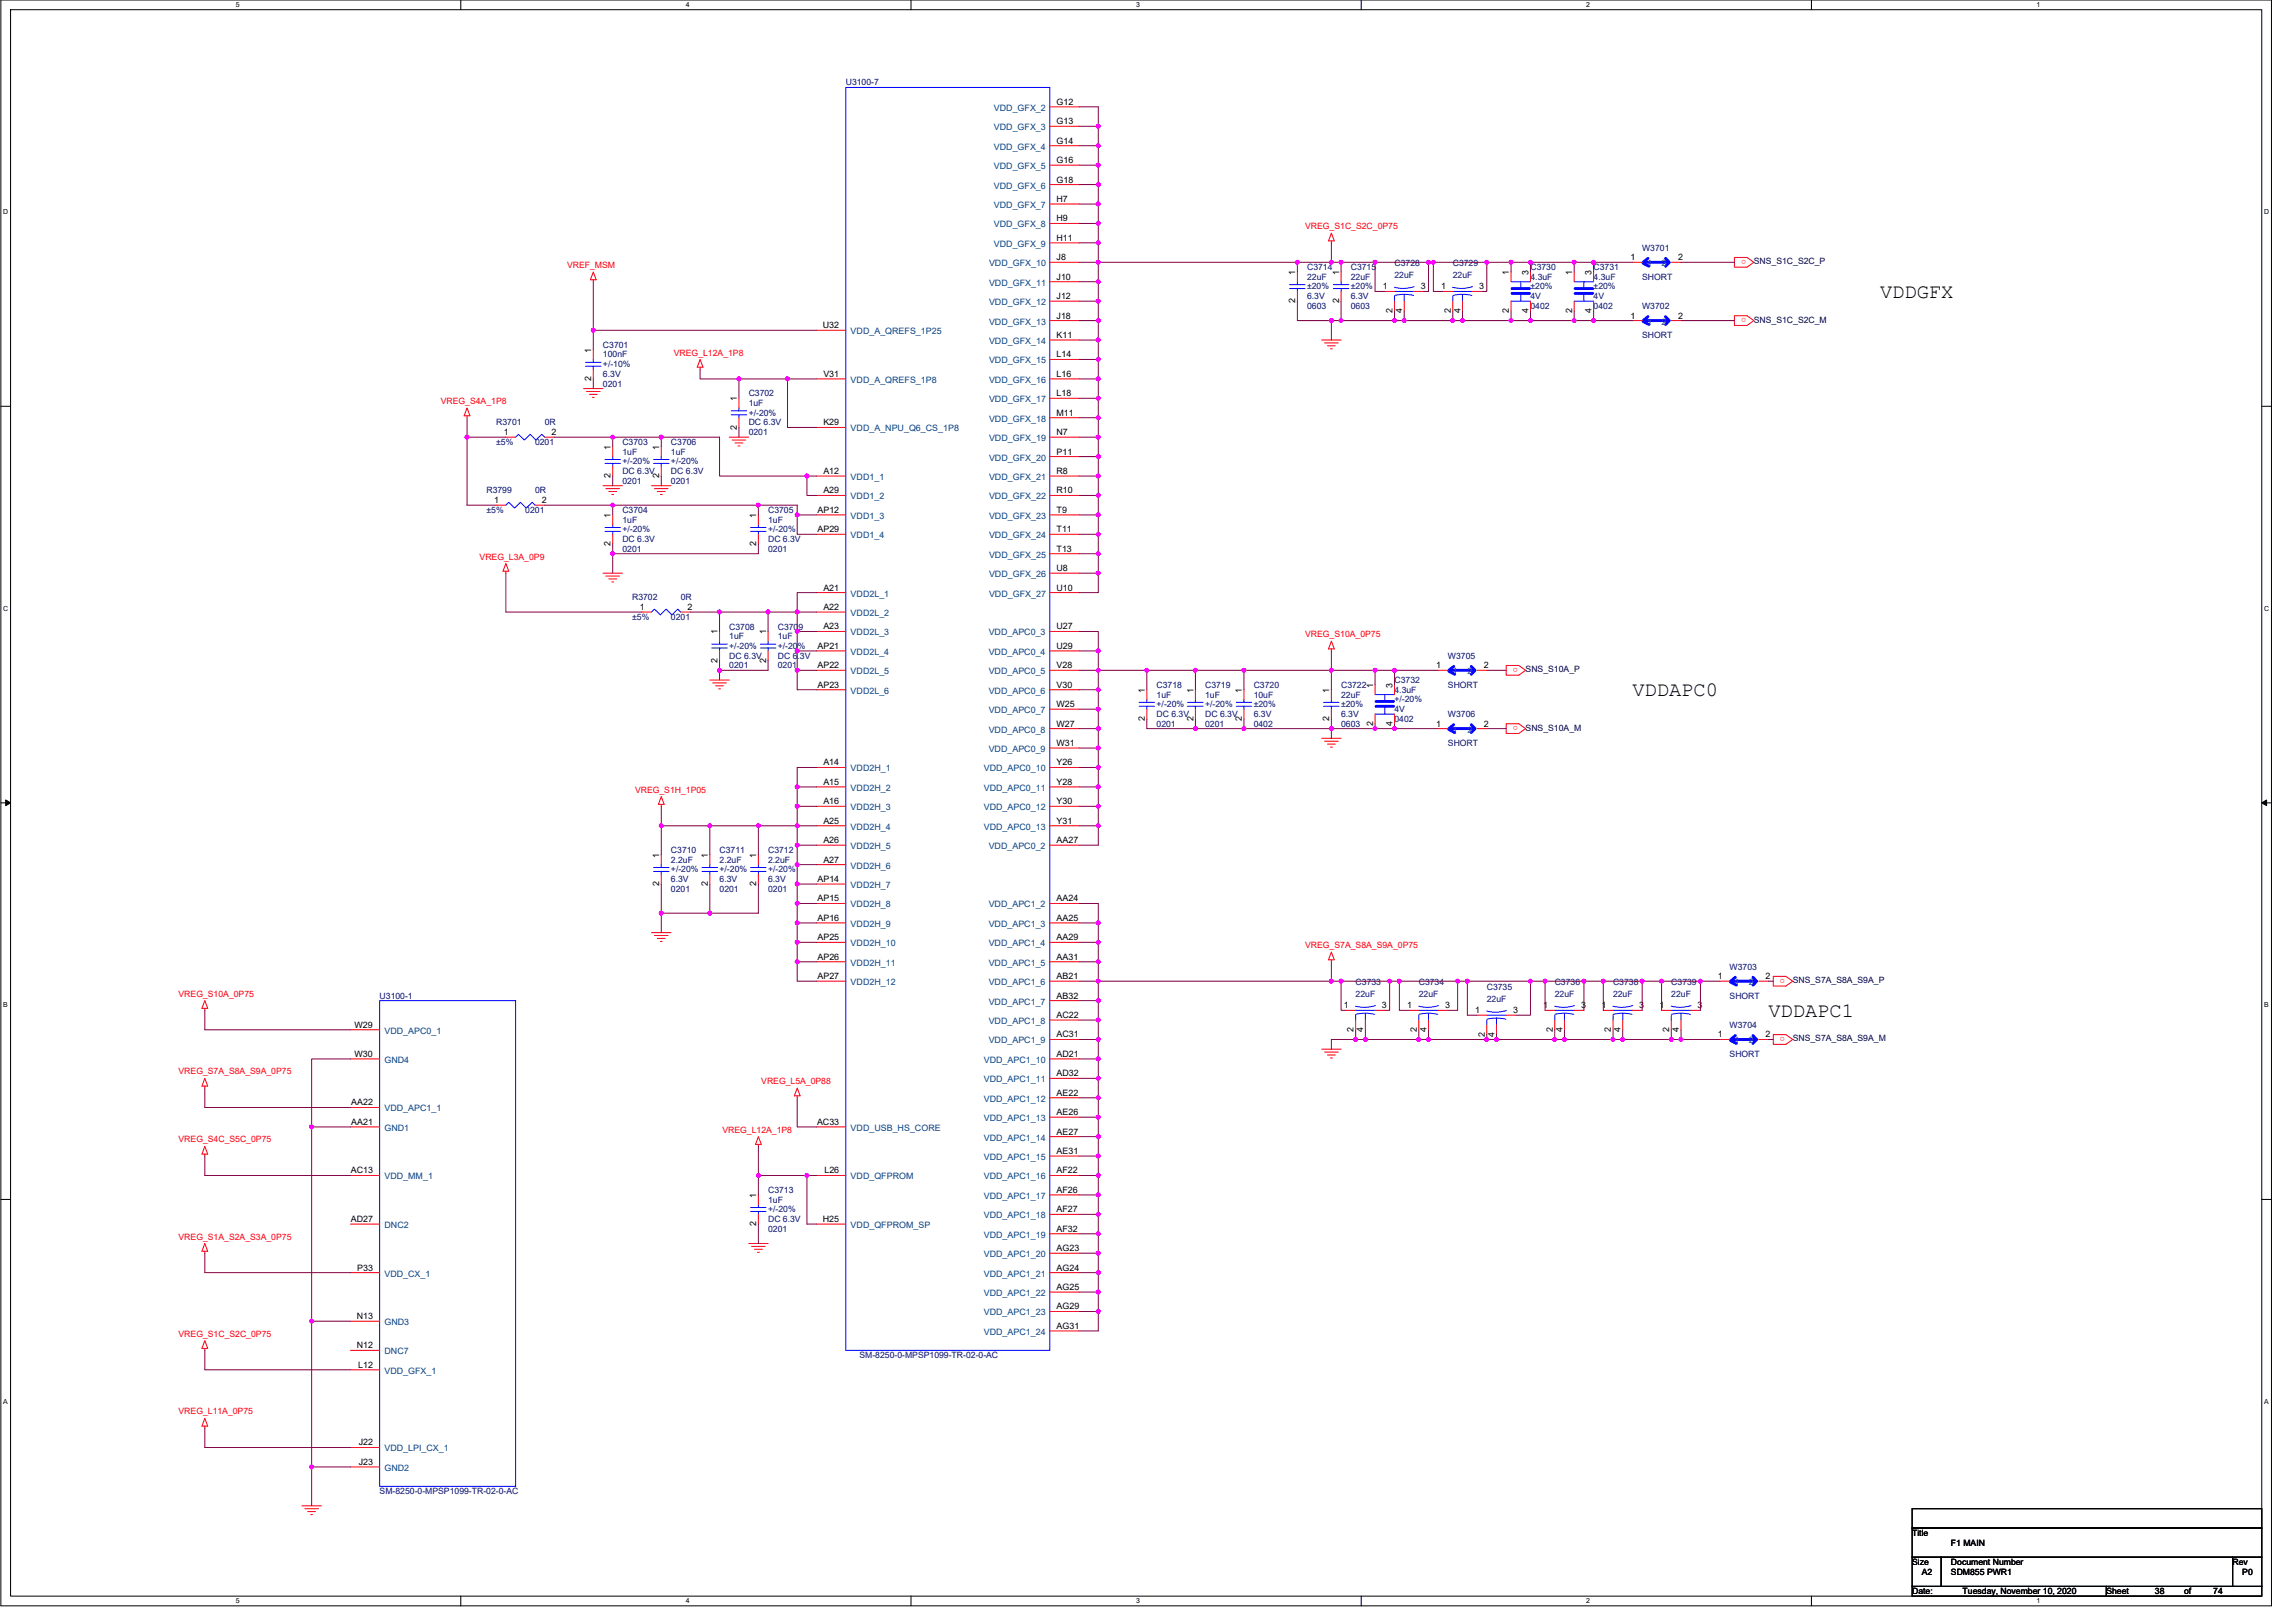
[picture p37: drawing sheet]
<svg xmlns="http://www.w3.org/2000/svg" width="420mm" height="297mm" viewBox="0 0 420 297" stroke-linecap="round" stroke-linejoin="round" font-family="sans-serif">
<defs><g id="words">
<g font-size="3.7">
<text x="344.2" y="54.5">VDDGFX</text>
<text x="298.9" y="127.4">VDDAPC0</text>
<text x="323.8" y="186.1">VDDAPC1</text>
</g>
<g font-size="1.6" fill="#000080">
<text x="154.8" y="15.6">U3100-7</text>
<text x="300.6" y="45.9">W3701</text>
<text x="239.3" y="49.4">C3714</text>
<text x="239.3" y="51.2">22uF</text>
<text x="239.3" y="53">±20%</text>
<text x="247.3" y="49.4">C3715</text>
<text x="247.3" y="51.2">22uF</text>
<text x="247.3" y="53">±20%</text>
<text x="255.3" y="48.7">C3728</text>
<text x="255.3" y="50.8">22uF</text>
<text x="266" y="48.7">C3729</text>
<text x="266" y="50.8">22uF</text>
<text x="280.2" y="49.4">C3730</text>
<text x="280.2" y="51.2">4.3uF</text>
<text x="280.2" y="53">±20%</text>
<text x="291.7" y="49.4">C3731</text>
<text x="291.7" y="51.2">4.3uF</text>
<text x="291.7" y="53">±20%</text>
<text x="300.6" y="51.2">SHORT</text>
<text x="239.3" y="56.5">0603</text>
<text x="239.3" y="54.8">6.3V</text>
<text x="247.3" y="56.5">0603</text>
<text x="247.3" y="54.8">6.3V</text>
<text x="280.2" y="56.5">0402</text>
<text x="280.2" y="54.8">4V</text>
<text x="291.7" y="56.5">0402</text>
<text x="291.7" y="54.8">4V</text>
<text x="300.6" y="56.5">W3702</text>
<text x="110.4" y="63.6">C3701</text>
<text x="110.4" y="65.4">100nF</text>
<text x="300.6" y="61.9">SHORT</text>
<text x="110.4" y="70.8">0201</text>
<text x="110.4" y="69">6.3V</text>
<text x="110.4" y="67.2">+/-10%</text>
<text x="90.8" y="77.9">R3701</text>
<text x="99.7" y="77.9">0R</text>
<text x="137.1" y="72.5">C3702</text>
<text x="137.1" y="74.3">1uF</text>
<text x="137.1" y="77.9">DC 6.3V</text>
<text x="137.1" y="76.1">+/-20%</text>
<text x="90.8" y="81.4">±5%</text>
<text x="97.9" y="81.4">0201</text>
<text x="114" y="81.4">C3703</text>
<text x="114" y="83.2">1uF</text>
<text x="122.8" y="81.4">C3706</text>
<text x="122.8" y="83.2">1uF</text>
<text x="137.1" y="79.7">0201</text>
<text x="114" y="88.5">0201</text>
<text x="114" y="86.8">DC 6.3V</text>
<text x="114" y="85">+/-20%</text>
<text x="122.8" y="88.5">0201</text>
<text x="122.8" y="86.8">DC 6.3V</text>
<text x="122.8" y="85">+/-20%</text>
<text x="89.1" y="90.3">R3799</text>
<text x="89.1" y="93.9">±5%</text>
<text x="96.2" y="93.9">0201</text>
<text x="97.9" y="90.3">0R</text>
<text x="114" y="93.9">C3704</text>
<text x="114" y="95.7">1uF</text>
<text x="140.6" y="93.9">C3705</text>
<text x="140.6" y="95.7">1uF</text>
<text x="114" y="101">0201</text>
<text x="114" y="99.2">DC 6.3V</text>
<text x="114" y="97.4">+/-20%</text>
<text x="140.6" y="101">0201</text>
<text x="140.6" y="99.2">DC 6.3V</text>
<text x="140.6" y="97.4">+/-20%</text>
<text x="115.7" y="109.9">R3702</text>
<text x="115.7" y="113.4">±5%</text>
<text x="122.8" y="113.4">0201</text>
<text x="124.6" y="109.9">0R</text>
<text x="133.5" y="115.2">C3708</text>
<text x="133.5" y="117">1uF</text>
<text x="133.5" y="118.8">+/-20%</text>
<text x="142.4" y="115.2">C3709</text>
<text x="142.4" y="117">1uF</text>
<text x="142.4" y="118.8">+/-20%</text>
<text x="133.5" y="122.3">0201</text>
<text x="133.5" y="120.5">DC 6.3V</text>
<text x="142.4" y="122.3">0201</text>
<text x="142.4" y="120.5">DC 6.3V</text>
<text x="211.7" y="125.9">C3718</text>
<text x="220.6" y="125.9">C3719</text>
<text x="229.5" y="125.9">C3720</text>
<text x="245.5" y="125.9">C3722</text>
<text x="255.3" y="125">C3732</text>
<text x="265.1" y="120.5">W3705</text>
<text x="265.1" y="125.9">SHORT</text>
<text x="211.7" y="127.7">1uF</text>
<text x="211.7" y="131.2">DC 6.3V</text>
<text x="211.7" y="129.4">+/-20%</text>
<text x="220.6" y="127.7">1uF</text>
<text x="220.6" y="131.2">DC 6.3V</text>
<text x="220.6" y="129.4">+/-20%</text>
<text x="229.5" y="127.7">10uF</text>
<text x="229.5" y="131.2">6.3V</text>
<text x="229.5" y="129.4">±20%</text>
<text x="245.5" y="127.7">22uF</text>
<text x="245.5" y="131.2">6.3V</text>
<text x="245.5" y="129.4">±20%</text>
<text x="255.3" y="126.8">4.3uF</text>
<text x="255.3" y="130.3">4V</text>
<text x="255.3" y="128.5">+/-20%</text>
<text x="265.1" y="131.2">W3706</text>
<text x="211.7" y="133">0201</text>
<text x="220.6" y="133">0201</text>
<text x="229.5" y="133">0402</text>
<text x="245.5" y="133">0603</text>
<text x="255.3" y="132.1">0402</text>
<text x="265.1" y="136.5">SHORT</text>
<text x="122.8" y="156.1">C3710</text>
<text x="122.8" y="157.9">2.2uF</text>
<text x="122.8" y="161.4">6.3V</text>
<text x="122.8" y="159.7">+/-20%</text>
<text x="131.7" y="156.1">C3711</text>
<text x="131.7" y="157.9">2.2uF</text>
<text x="131.7" y="161.4">6.3V</text>
<text x="131.7" y="159.7">+/-20%</text>
<text x="140.6" y="156.1">C3712</text>
<text x="140.6" y="157.9">2.2uF</text>
<text x="140.6" y="161.4">6.3V</text>
<text x="140.6" y="159.7">+/-20%</text>
<text x="122.8" y="163.2">0201</text>
<text x="131.7" y="163.2">0201</text>
<text x="140.6" y="163.2">0201</text>
<text x="316.6" y="177.4">W3703</text>
<text x="69.5" y="182.8">U3100-1</text>
<text x="248.2" y="180.3">C3733</text>
<text x="248.2" y="182.4">22uF</text>
<text x="259.7" y="180.3">C3734</text>
<text x="259.7" y="182.4">22uF</text>
<text x="272.2" y="181.2">C3735</text>
<text x="272.2" y="183.3">22uF</text>
<text x="284.6" y="180.3">C3736</text>
<text x="284.6" y="182.4">22uF</text>
<text x="295.3" y="180.3">C3738</text>
<text x="295.3" y="182.4">22uF</text>
<text x="306" y="180.3">C3739</text>
<text x="306" y="182.4">22uF</text>
<text x="316.6" y="182.8">SHORT</text>
<text x="316.6" y="188.1">W3704</text>
<text x="316.6" y="193.4">SHORT</text>
<text x="140.6" y="218.3">C3713</text>
<text x="140.6" y="220.1">1uF</text>
<text x="140.6" y="221.9">+/-20%</text>
<text x="140.6" y="225.4">0201</text>
<text x="140.6" y="223.7">DC 6.3V</text>
<text x="157.3" y="248.6">SM-8250-0-MPSP1099-TR-02-0-AC</text>
<text x="69.5" y="273.5">SM-8250-0-MPSP1099-TR-02-0-AC</text>
</g>
<g font-size="1.6" fill="#004080">
<text x="182" y="20.3">VDD_GFX_2</text>
<text x="182" y="23.8">VDD_GFX_3</text>
<text x="182" y="27.4">VDD_GFX_4</text>
<text x="182" y="30.9">VDD_GFX_5</text>
<text x="182" y="34.5">VDD_GFX_6</text>
<text x="182" y="38.1">VDD_GFX_7</text>
<text x="182" y="41.6">VDD_GFX_8</text>
<text x="182" y="45.2">VDD_GFX_9</text>
<text x="181.1" y="48.7">VDD_GFX_10</text>
<text x="181.1" y="52.3">VDD_GFX_11</text>
<text x="301.5" y="48.7">1</text>
<text x="304.2" y="48.7">2</text>
<text x="181.1" y="55.8">VDD_GFX_12</text>
<text x="181.1" y="59.4">VDD_GFX_13</text>
<text x="301.5" y="59.4">1</text>
<text x="304.2" y="59.4">2</text>
<text x="155.7" y="61.2">VDD_A_QREFS_1P25</text>
<text x="181.1" y="62.9">VDD_GFX_14</text>
<text x="155.7" y="70.1">VDD_A_QREFS_1P8</text>
<text x="181.1" y="66.5">VDD_GFX_15</text>
<text x="181.1" y="70.1">VDD_GFX_16</text>
<text x="181.1" y="73.6">VDD_GFX_17</text>
<text x="181.1" y="77.2">VDD_GFX_18</text>
<text x="155.7" y="79">VDD_A_NPU_Q6_CS_1P8</text>
<text x="181.1" y="80.7">VDD_GFX_19</text>
<text x="155.7" y="87.8">VDD1_1</text>
<text x="181.1" y="84.3">VDD_GFX_20</text>
<text x="181.1" y="87.8">VDD_GFX_21</text>
<text x="155.7" y="91.4">VDD1_2</text>
<text x="155.7" y="95">VDD1_3</text>
<text x="181.1" y="91.4">VDD_GFX_22</text>
<text x="181.1" y="95">VDD_GFX_23</text>
<text x="155.7" y="98.5">VDD1_4</text>
<text x="181.1" y="98.5">VDD_GFX_24</text>
<text x="181.1" y="102.1">VDD_GFX_25</text>
<text x="181.1" y="105.6">VDD_GFX_26</text>
<text x="155.7" y="109.2">VDD2L_1</text>
<text x="155.7" y="112.7">VDD2L_2</text>
<text x="181.1" y="109.2">VDD_GFX_27</text>
<text x="155.7" y="116.3">VDD2L_3</text>
<text x="155.7" y="119.8">VDD2L_4</text>
<text x="181" y="116.3">VDD_APC0_3</text>
<text x="181" y="119.8">VDD_APC0_4</text>
<text x="155.7" y="123.4">VDD2L_5</text>
<text x="181" y="123.4">VDD_APC0_5</text>
<text x="266" y="123.4">1</text>
<text x="268.6" y="123.4">2</text>
<text x="155.7" y="127">VDD2L_6</text>
<text x="181" y="127">VDD_APC0_6</text>
<text x="181" y="130.5">VDD_APC0_7</text>
<text x="181" y="134.1">VDD_APC0_8</text>
<text x="181" y="137.6">VDD_APC0_9</text>
<text x="266" y="134.1">1</text>
<text x="268.6" y="134.1">2</text>
<text x="155.7" y="141.2">VDD2H_1</text>
<text x="180.1" y="141.2">VDD_APC0_10</text>
<text x="155.7" y="144.7">VDD2H_2</text>
<text x="155.7" y="148.3">VDD2H_3</text>
<text x="180.1" y="144.7">VDD_APC0_11</text>
<text x="180.1" y="148.3">VDD_APC0_12</text>
<text x="155.7" y="151.8">VDD2H_4</text>
<text x="155.7" y="155.4">VDD2H_5</text>
<text x="180.1" y="151.8">VDD_APC0_13</text>
<text x="181" y="155.4">VDD_APC0_2</text>
<text x="155.7" y="159">VDD2H_6</text>
<text x="155.7" y="162.5">VDD2H_7</text>
<text x="155.7" y="166.1">VDD2H_8</text>
<text x="181" y="166.1">VDD_APC1_2</text>
<text x="155.7" y="169.6">VDD2H_9</text>
<text x="155.7" y="173.2">VDD2H_10</text>
<text x="181" y="169.6">VDD_APC1_3</text>
<text x="181" y="173.2">VDD_APC1_4</text>
<text x="155.7" y="176.7">VDD2H_11</text>
<text x="181" y="176.7">VDD_APC1_5</text>
<text x="155.7" y="180.3">VDD2H_12</text>
<text x="181" y="180.3">VDD_APC1_6</text>
<text x="181" y="183.9">VDD_APC1_7</text>
<text x="317.5" y="180.3">1</text>
<text x="320.2" y="180.3">2</text>
<text x="70.4" y="189.2">VDD_APC0_1</text>
<text x="181" y="187.4">VDD_APC1_8</text>
<text x="181" y="191">VDD_APC1_9</text>
<text x="317.5" y="191">1</text>
<text x="320.2" y="191">2</text>
<text x="70.4" y="194.5">GND4</text>
<text x="180.1" y="194.5">VDD_APC1_10</text>
<text x="70.4" y="203.4">VDD_APC1_1</text>
<text x="180.1" y="198.1">VDD_APC1_11</text>
<text x="180.1" y="201.6">VDD_APC1_12</text>
<text x="70.4" y="207">GND1</text>
<text x="155.7" y="207">VDD_USB_HS_CORE</text>
<text x="180.1" y="205.2">VDD_APC1_13</text>
<text x="180.1" y="208.7">VDD_APC1_14</text>
<text x="70.4" y="215.9">VDD_MM_1</text>
<text x="155.7" y="215.9">VDD_QFPROM</text>
<text x="180.1" y="212.3">VDD_APC1_15</text>
<text x="180.1" y="215.9">VDD_APC1_16</text>
<text x="180.1" y="219.4">VDD_APC1_17</text>
<text x="70.4" y="224.7">DNC2</text>
<text x="155.7" y="224.7">VDD_QFPROM_SP</text>
<text x="180.1" y="223">VDD_APC1_18</text>
<text x="180.1" y="226.5">VDD_APC1_19</text>
<text x="70.4" y="233.6">VDD_CX_1</text>
<text x="180.1" y="230.1">VDD_APC1_20</text>
<text x="180.1" y="233.6">VDD_APC1_21</text>
<text x="180.1" y="237.2">VDD_APC1_22</text>
<text x="70.4" y="242.5">GND3</text>
<text x="180.1" y="240.7">VDD_APC1_23</text>
<text x="180.1" y="244.3">VDD_APC1_24</text>
<text x="70.4" y="247.9">DNC7</text>
<text x="70.4" y="251.4">VDD_GFX_1</text>
<text x="70.4" y="265.6">VDD_LPI_CX_1</text>
<text x="70.4" y="269.2">GND2</text>
</g>
<g font-size="1.6">
<text x="193.4" y="19.2">G12</text>
<text x="193.4" y="22.7">G13</text>
<text x="193.4" y="26.3">G14</text>
<text x="193.4" y="29.8">G16</text>
<text x="193.4" y="33.4">G18</text>
<text x="193.4" y="37">H7</text>
<text x="193.4" y="40.5">H9</text>
<text x="193.4" y="47.6">J8</text>
<text x="193.4" y="44.1">H11</text>
<text x="298.5" y="47.6">1</text>
<text x="307.2" y="47.6">2</text>
<text x="193.4" y="51.2">J10</text>
<text x="237.1" y="50.3" transform="rotate(-90 237.1 50.3)">1</text>
<text x="245.1" y="50.3" transform="rotate(-90 245.1 50.3)">1</text>
<text x="253.2" y="53">1</text>
<text x="260.1" y="53">3</text>
<text x="263.8" y="53">1</text>
<text x="270.8" y="53">3</text>
<text x="276.3" y="50.3" transform="rotate(-90 276.3 50.3)">1</text>
<text x="279.8" y="50.3" transform="rotate(-90 279.8 50.3)">3</text>
<text x="287.8" y="50.3" transform="rotate(-90 287.8 50.3)">1</text>
<text x="291.4" y="50.3" transform="rotate(-90 291.4 50.3)">3</text>
<text x="193.4" y="54.7">J12</text>
<text x="193.4" y="58.3">J18</text>
<text x="237.1" y="55.5" transform="rotate(-90 237.1 55.5)">2</text>
<text x="245.1" y="55.5" transform="rotate(-90 245.1 55.5)">2</text>
<text x="254.9" y="57.3" transform="rotate(-90 254.9 57.3)">2</text>
<text x="256.7" y="57.3" transform="rotate(-90 256.7 57.3)">4</text>
<text x="265.6" y="57.3" transform="rotate(-90 265.6 57.3)">2</text>
<text x="267.4" y="57.3" transform="rotate(-90 267.4 57.3)">4</text>
<text x="276.3" y="57.3" transform="rotate(-90 276.3 57.3)">2</text>
<text x="279.8" y="57.3" transform="rotate(-90 279.8 57.3)">4</text>
<text x="287.8" y="57.3" transform="rotate(-90 287.8 57.3)">2</text>
<text x="291.4" y="57.3" transform="rotate(-90 291.4 57.3)">4</text>
<text x="298.5" y="58.3">1</text>
<text x="307.2" y="58.3">2</text>
<text x="108.2" y="64.5" transform="rotate(-90 108.2 64.5)">1</text>
<text x="150.7" y="60.1">U32</text>
<text x="193.4" y="61.8">K11</text>
<text x="193.4" y="65.4">L14</text>
<text x="108.2" y="69.7" transform="rotate(-90 108.2 69.7)">2</text>
<text x="150.7" y="69">V31</text>
<text x="193.4" y="69">L16</text>
<text x="134.9" y="73.4" transform="rotate(-90 134.9 73.4)">1</text>
<text x="150.7" y="77.9">K29</text>
<text x="193.4" y="72.5">L18</text>
<text x="193.4" y="76.1">M11</text>
<text x="92.3" y="79.6">1</text>
<text x="101" y="79.6">2</text>
<text x="111.8" y="82.3" transform="rotate(-90 111.8 82.3)">1</text>
<text x="120.7" y="82.3" transform="rotate(-90 120.7 82.3)">1</text>
<text x="134.9" y="78.6" transform="rotate(-90 134.9 78.6)">2</text>
<text x="193.4" y="79.6">N7</text>
<text x="193.4" y="83.2">P11</text>
<text x="111.8" y="87.5" transform="rotate(-90 111.8 87.5)">2</text>
<text x="120.7" y="87.5" transform="rotate(-90 120.7 87.5)">2</text>
<text x="150.7" y="86.7">A12</text>
<text x="193.4" y="86.7">R8</text>
<text x="90.5" y="92.1">1</text>
<text x="99.2" y="92.1">2</text>
<text x="111.8" y="94.8" transform="rotate(-90 111.8 94.8)">1</text>
<text x="138.5" y="94.8" transform="rotate(-90 138.5 94.8)">1</text>
<text x="149.7" y="93.9">AP12</text>
<text x="150.7" y="90.3">A29</text>
<text x="193.4" y="90.3">R10</text>
<text x="193.4" y="93.9">T9</text>
<text x="111.8" y="99.9" transform="rotate(-90 111.8 99.9)">2</text>
<text x="138.5" y="99.9" transform="rotate(-90 138.5 99.9)">2</text>
<text x="149.7" y="97.4">AP29</text>
<text x="193.4" y="97.4">T11</text>
<text x="193.4" y="101">T13</text>
<text x="193.4" y="104.5">U8</text>
<text x="117.1" y="111.6">1</text>
<text x="125.9" y="111.6">2</text>
<text x="150.7" y="108.1">A21</text>
<text x="150.7" y="111.6">A22</text>
<text x="193.4" y="108.1">U10</text>
<text x="131.3" y="116.1" transform="rotate(-90 131.3 116.1)">1</text>
<text x="140.2" y="116.1" transform="rotate(-90 140.2 116.1)">1</text>
<text x="149.7" y="118.7">AP21</text>
<text x="150.7" y="115.2">A23</text>
<text x="193.4" y="115.2">U27</text>
<text x="193.4" y="118.7">U29</text>
<text x="131.3" y="121.3" transform="rotate(-90 131.3 121.3)">2</text>
<text x="140.2" y="121.3" transform="rotate(-90 140.2 121.3)">2</text>
<text x="149.7" y="122.3">AP22</text>
<text x="149.7" y="125.9">AP23</text>
<text x="193.4" y="122.3">V28</text>
<text x="193.4" y="125.9">V30</text>
<text x="251.4" y="125.9" transform="rotate(-90 251.4 125.9)">1</text>
<text x="254.9" y="125.9" transform="rotate(-90 254.9 125.9)">3</text>
<text x="262.9" y="122.3">1</text>
<text x="271.7" y="122.3">2</text>
<text x="193.4" y="129.4">W25</text>
<text x="209.6" y="132" transform="rotate(-90 209.6 132)">2</text>
<text x="209.6" y="126.8" transform="rotate(-90 209.6 126.8)">1</text>
<text x="218.5" y="132" transform="rotate(-90 218.5 132)">2</text>
<text x="218.5" y="126.8" transform="rotate(-90 218.5 126.8)">1</text>
<text x="227.4" y="132" transform="rotate(-90 227.4 132)">2</text>
<text x="227.4" y="126.8" transform="rotate(-90 227.4 126.8)">1</text>
<text x="243.4" y="132" transform="rotate(-90 243.4 132)">2</text>
<text x="243.4" y="126.8" transform="rotate(-90 243.4 126.8)">1</text>
<text x="193.4" y="133">W27</text>
<text x="193.4" y="136.5">W31</text>
<text x="251.4" y="132.8" transform="rotate(-90 251.4 132.8)">2</text>
<text x="254.9" y="132.8" transform="rotate(-90 254.9 132.8)">4</text>
<text x="262.9" y="133">1</text>
<text x="271.7" y="133">2</text>
<text x="150.7" y="140.1">A14</text>
<text x="150.7" y="143.6">A15</text>
<text x="193.4" y="140.1">Y26</text>
<text x="193.4" y="143.6">Y28</text>
<text x="150.7" y="147.2">A16</text>
<text x="193.4" y="147.2">Y30</text>
<text x="150.7" y="150.7">A25</text>
<text x="150.7" y="154.3">A26</text>
<text x="193.4" y="154.3">AA27</text>
<text x="193.4" y="150.7">Y31</text>
<text x="120.7" y="157" transform="rotate(-90 120.7 157)">1</text>
<text x="129.6" y="157" transform="rotate(-90 129.6 157)">1</text>
<text x="138.5" y="157" transform="rotate(-90 138.5 157)">1</text>
<text x="149.7" y="161.4">AP14</text>
<text x="150.7" y="157.9">A27</text>
<text x="120.7" y="162.2" transform="rotate(-90 120.7 162.2)">2</text>
<text x="129.6" y="162.2" transform="rotate(-90 129.6 162.2)">2</text>
<text x="138.5" y="162.2" transform="rotate(-90 138.5 162.2)">2</text>
<text x="149.7" y="165">AP15</text>
<text x="193.4" y="165">AA24</text>
<text x="149.7" y="168.5">AP16</text>
<text x="149.7" y="172.1">AP25</text>
<text x="193.4" y="168.5">AA25</text>
<text x="193.4" y="172.1">AA29</text>
<text x="149.7" y="175.6">AP26</text>
<text x="149.7" y="179.2">AP27</text>
<text x="193.4" y="175.6">AA31</text>
<text x="193.4" y="179.2">AB21</text>
<text x="314.5" y="179.2">1</text>
<text x="323.2" y="179.2">2</text>
<text x="193.4" y="182.8">AB32</text>
<text x="246.1" y="184.5">1</text>
<text x="253" y="184.5">3</text>
<text x="257.6" y="184.5">1</text>
<text x="264.6" y="184.5">3</text>
<text x="270.1" y="185.4">1</text>
<text x="277" y="185.4">3</text>
<text x="282.5" y="184.5">1</text>
<text x="289.4" y="184.5">3</text>
<text x="293.2" y="184.5">1</text>
<text x="300.1" y="184.5">3</text>
<text x="303.8" y="184.5">1</text>
<text x="310.8" y="184.5">3</text>
<text x="64.9" y="188.1">W29</text>
<text x="193.4" y="186.3">AC22</text>
<text x="193.4" y="189.9">AC31</text>
<text x="247.8" y="188.8" transform="rotate(-90 247.8 188.8)">2</text>
<text x="249.6" y="188.8" transform="rotate(-90 249.6 188.8)">4</text>
<text x="259.4" y="188.8" transform="rotate(-90 259.4 188.8)">2</text>
<text x="261.1" y="188.8" transform="rotate(-90 261.1 188.8)">4</text>
<text x="271.8" y="189.7" transform="rotate(-90 271.8 189.7)">2</text>
<text x="273.6" y="189.7" transform="rotate(-90 273.6 189.7)">4</text>
<text x="284.3" y="188.8" transform="rotate(-90 284.3 188.8)">2</text>
<text x="286" y="188.8" transform="rotate(-90 286 188.8)">4</text>
<text x="294.9" y="188.8" transform="rotate(-90 294.9 188.8)">2</text>
<text x="296.7" y="188.8" transform="rotate(-90 296.7 188.8)">4</text>
<text x="305.6" y="188.8" transform="rotate(-90 305.6 188.8)">2</text>
<text x="307.4" y="188.8" transform="rotate(-90 307.4 188.8)">4</text>
<text x="314.5" y="189.9">1</text>
<text x="323.2" y="189.9">2</text>
<text x="64.9" y="193.4">W30</text>
<text x="193.4" y="193.4">AD21</text>
<text x="193.4" y="197">AD32</text>
<text x="64.3" y="202.3">AA22</text>
<text x="193.4" y="200.5">AE22</text>
<text x="64.3" y="205.9">AA21</text>
<text x="149.6" y="205.9">AC33</text>
<text x="193.4" y="204.1">AE26</text>
<text x="193.4" y="207.6">AE27</text>
<text x="64.2" y="214.8">AC13</text>
<text x="150.9" y="214.8">L26</text>
<text x="193.4" y="211.2">AE31</text>
<text x="193.4" y="214.8">AF22</text>
<text x="138.5" y="219.2" transform="rotate(-90 138.5 219.2)">1</text>
<text x="193.4" y="218.3">AF26</text>
<text x="193.4" y="221.9">AF27</text>
<text x="64.2" y="223.6">AD27</text>
<text x="138.5" y="224.4" transform="rotate(-90 138.5 224.4)">2</text>
<text x="150.7" y="223.6">H25</text>
<text x="193.4" y="225.4">AF32</text>
<text x="65.4" y="232.5">P33</text>
<text x="193.4" y="229">AG23</text>
<text x="193.4" y="232.5">AG24</text>
<text x="193.4" y="236.1">AG25</text>
<text x="193.4" y="239.6">AG29</text>
<text x="65.3" y="241.4">N13</text>
<text x="193.4" y="243.2">AG31</text>
<text x="65.3" y="246.8">N12</text>
<text x="65.6" y="250.3">L12</text>
<text x="65.7" y="264.5">J22</text>
<text x="65.7" y="268.1">J23</text>
<text x="350.1" y="281.1">Title</text>
<text x="350.1" y="286.4">Size</text>
<text x="357.2" y="286.4">Document Number</text>
<text x="357.2" y="282.9">F1 MAIN</text>
<text x="408.7" y="286.4">Rev</text>
<text x="350.1" y="291.8">Date:</text>
<text x="351.8" y="288.2">A2</text>
<text x="357.2" y="288.2">SDM855 PWR1</text>
<text x="359.3" y="291.8">Tuesday, November 10, 2020</text>
<text x="385.6" y="291.8">Sheet</text>
<text x="394.5" y="291.8">38</text>
<text x="399.8" y="291.8">of</text>
<text x="405.2" y="291.8">74</text>
<text x="410.5" y="288.2">P0</text>
</g>
<g font-size="1.6" fill="#f00">
<text x="238.9" y="42">VREG_S1C_S2C_0P75</text>
<text x="319.7" y="47.6" transform="rotate(180 319.7 47.6)">o</text>
<text x="103.8" y="49.1">VREF_MSM</text>
<text x="319.7" y="58.3" transform="rotate(180 319.7 58.3)">o</text>
<text x="123.4" y="65.1">VREG_L12A_1P8</text>
<text x="80.7" y="74">VREG_S4A_1P8</text>
<text x="87.8" y="102.4">VREG_L3A_0P9</text>
<text x="238.9" y="116.6">VREG_S10A_0P75</text>
<text x="277.9" y="122.3" transform="rotate(180 277.9 122.3)">o</text>
<text x="277.9" y="132.9" transform="rotate(180 277.9 132.9)">o</text>
<text x="116.3" y="145.1">VREG_S1H_1P05</text>
<text x="238.9" y="173.5">VREG_S7A_S8A_S9A_0P75</text>
<text x="326.8" y="179.2" transform="rotate(180 326.8 179.2)">o</text>
<text x="32.7" y="182.4">VREG_S10A_0P75</text>
<text x="326.8" y="189.8" transform="rotate(180 326.8 189.8)">o</text>
<text x="32.7" y="196.6">VREG_S7A_S8A_S9A_0P75</text>
<text x="139.4" y="198.4">VREG_L5A_0P88</text>
<text x="32.7" y="209.1">VREG_S4C_S5C_0P75</text>
<text x="132.3" y="207.3">VREG_L12A_1P8</text>
<text x="32.7" y="226.9">VREG_S1A_S2A_S3A_0P75</text>
<text x="32.7" y="244.6">VREG_S1C_S2C_0P75</text>
<text x="32.7" y="258.9">VREG_L11A_0P75</text>
</g>
<g font-size="1.6" fill="#000040">
<text x="321.1" y="48.4">SNS_S1C_S2C_P</text>
<text x="321.1" y="59">SNS_S1C_S2C_M</text>
<text x="279.3" y="123">SNS_S10A_P</text>
<text x="279.3" y="133.7">SNS_S10A_M</text>
<text x="328.2" y="179.9">SNS_S7A_S8A_S9A_P</text>
<text x="328.2" y="190.6">SNS_S7A_S8A_S9A_M</text>
</g>
<g font-size="1.3">
<text x="43.1" y="1.3">5</text>
<text x="125.6" y="1.3">4</text>
<text x="208" y="1.3">3</text>
<text x="290.4" y="1.3">2</text>
<text x="372.8" y="1.3">1</text>
<text x=".6" y="39.2">D</text>
<text x="414.5" y="39.2">D</text>
<text x=".6" y="111.8">C</text>
<text x="414.5" y="111.8">C</text>
<text x=".6" y="184.4">B</text>
<text x="414.5" y="184.4">B</text>
<text x=".6" y="256.9">A</text>
<text x="414.5" y="256.9">A</text>
<text x="43.1" y="293.5">5</text>
<text x="125.6" y="293.5">4</text>
<text x="208" y="293.5">3</text>
<text x="290.4" y="293.5">2</text>
<text x="372.8" y="293.5">1</text>
</g>
</g></defs>
<path d="M.2 0h415.7v293.9h-415.7zM1.9 1.8h412.2v290.3h-412.2z" fill="none" stroke="#000" stroke-width=".18"/>
<g fill="#fff">
<path d="M43.1 .2h.7v1.4h-.7z"/>
<path d="M43.1 292.3h.7v1.4h-.7z"/>
</g>
<path d="M84.4 0v1.8M84.4 292.1v1.8" fill="none" stroke="#000" stroke-width=".18"/>
<g fill="#fff">
<path d="M125.6 .2h.7v1.4h-.7z"/>
<path d="M125.6 292.3h.7v1.4h-.7z"/>
</g>
<path d="M166.8 0v1.8M166.8 292.1v1.8" fill="none" stroke="#000" stroke-width=".18"/>
<g fill="#fff">
<path d="M208 .2h.7v1.4h-.7z"/>
<path d="M208 292.3h.7v1.4h-.7z"/>
</g>
<path d="M249.2 0v1.8M249.2 292.1v1.8" fill="none" stroke="#000" stroke-width=".18"/>
<g fill="#fff">
<path d="M290.4 .2h.7v1.4h-.7z"/>
<path d="M290.4 292.3h.7v1.4h-.7z"/>
</g>
<path d="M331.6 0v1.8M331.6 292.1v1.8" fill="none" stroke="#000" stroke-width=".18"/>
<g fill="#fff">
<path d="M372.8 .2h.7v1.4h-.7z"/>
<path d="M372.8 292.3h.7v1.4h-.7z"/>
<path d="M.6 38.1h.9v1.4h-.9z"/>
<path d="M414.5 38.1h.9v1.4h-.9z"/>
<path d="M.6 110.6h.9v1.5h-.9z"/>
<path d="M414.5 110.6h.9v1.5h-.9z"/>
</g>
<path d="M.2 74.4h1.7M414.1 74.4h1.8" fill="none" stroke="#000" stroke-width=".18"/>
<g fill="#fff">
<path d="M.6 183.2h.8v1.4h-.8z"/>
<path d="M414.5 183.2h.9v1.4h-.9z"/>
</g>
<path d="M.2 146.9h1.7M414.1 146.9h1.8" fill="none" stroke="#000" stroke-width=".18"/>
<path d="M1 146.4l.9 .5-.9 .5zM414.1 146.9l.9-.5v1z" fill="#000" stroke="#000" stroke-width=".18"/>
<g fill="#fff">
<path d="M.6 255.8h.8v1.4h-.8z"/>
<path d="M414.5 255.8h.9v1.4h-.9z"/>
</g>
<path d="M.2 219.5h1.7M414.1 219.5h1.8M350.1 276.1h64v3.6h-64zM350.1 279.7h64v5.3h-64zM350.1 285h5.3v5.3h-5.3zM350.1 290.3h35.5v1.8h-35.5zM355.4 285h53.3v5.3h-53.3zM385.6 290.3h28.5v1.8h-28.5zM408.7 285h5.4v5.3h-5.4z" fill="none" stroke="#000" stroke-width=".18"/>
<g fill="none" stroke="#f00" stroke-width=".18">
<path d="M192.2 19.6h5.3M192.2 23.1h5.3M192.2 26.7h5.3M192.2 30.2h5.3M192.2 33.8h5.3M192.2 37.3h5.3M108.6 49.8l.5 1.4h-1zM108.6 51.2v.4M192.2 40.9h5.3M192.2 44.4h5.3M192.2 48h5.3M192.2 51.6h5.3"/>
<path d="M192.2 55.1h5.3M192.2 58.7h5.3M237.5 49.8v1.8M237.5 53.3v1.8M243.7 42.7l.6 1.4h-1.1zM243.7 44.1v.4M245.5 49.8v1.8M245.5 53.3v1.8M253.5 53.3h1.8M255.3 55.1v1.8M257.1 55.1v1.8M258.9 53.3h1.7"/>
<path d="M264.2 53.3h1.8M266 55.1v1.8M267.7 55.1v1.8M269.5 53.3h1.8M276.6 49.8v1.8M276.6 55.1v1.8M280.2 49.8v1.8M280.2 55.1v1.8M288.2 49.8v1.8M288.2 55.1v1.8M291.8 49.8v1.8M291.8 55.1v1.8"/>
<path d="M298.9 48h1.7M298.9 58.7h1.7M306 48h1.8M306 58.7h1.8M317.5 47.1h2.3l1.3 .9-1.3 .9h-2.3zM317.5 57.8h2.3l1.3 .9-1.3 .9h-2.3zM85.5 74.7l.5 1.4h-1zM85.5 76.1v.4M106.8 71.1h3.6M107.4 71.6h2.5M107.9 72.2h1.4M108.4 72.7h.4"/>
<path d="M108.6 64v1.8M108.6 67.6v1.7M128.2 65.8l.5 1.4h-1.1zM128.2 67.2v.4M135.3 72.9v1.8M135.3 76.5v1.7M149.5 60.5h5.3M149.5 69.3h5.3M149.5 78.2h5.3M192.2 62.2h5.3M192.2 65.8h5.3M192.2 69.3h5.3"/>
<path d="M192.2 72.9h5.3M192.2 76.5h5.3M242 62.2h3.5M242.5 62.8h2.5M243 63.3h1.5M243.6 63.8h.3M90.8 92.5h1.8M92.6 80h1.8M97.9 92.5h1.8M99.7 80h1.8M110.4 88.9h3.6M110.9 89.4h2.5"/>
<path d="M111.5 90h1.4M112 90.5h.3M112.2 81.8v1.8M112.2 85.3v1.8M112.2 94.2v1.8M112.2 97.8v1.8M119.3 88.9h3.5M119.8 89.4h2.5M120.3 90h1.5M120.9 90.5h.3M121.1 81.8v1.8M121.1 85.3v1.8"/>
<path d="M133.5 80h3.6M134 80.5h2.5M134.6 81.1h1.4M135.1 81.6h.4M138.8 94.2v1.8M138.8 97.8v1.8M149.5 87.1h5.3M149.5 90.7h5.3M149.5 94.2h5.3M149.5 97.8h5.3M192.2 80h5.3M192.2 83.6h5.3"/>
<path d="M192.2 87.1h5.3M192.2 90.7h5.3M192.2 94.2h5.3M192.2 97.8h5.3M92.6 103.1l.5 1.4h-1zM92.6 104.5v.4M110.4 104.9h3.6M110.9 105.4h2.5M111.5 106h1.4M112 106.5h.3M117.5 112h1.8M124.6 112h1.8"/>
<path d="M131.7 115.6v1.7M131.7 119.1v1.8M140.6 115.6v1.7M140.6 119.1v1.8M149.5 108.5h5.3M149.5 112h5.3M149.5 115.6h5.3M149.5 119.1h5.3M192.2 101.3h5.3M192.2 104.9h5.3M192.2 108.5h5.3M192.2 115.6h5.3"/>
<path d="M192.2 119.1h5.3M243.7 117.3l.6 1.5h-1.1zM243.7 118.8v.3M130 124.5h3.5M130.5 125h2.5M131 125.5h1.4M131.6 126.1h.3M149.5 122.7h5.3M149.5 126.2h5.3M192.2 122.7h5.3M192.2 126.2h5.3M192.2 129.8h5.3"/>
<path d="M192.2 133.3h5.3M192.2 136.9h5.3M210 126.2v1.8M210 129.8v1.8M218.9 126.2v1.8M218.9 129.8v1.8M227.7 126.2v1.8M227.7 129.8v1.8M242 135.1h3.5M242.5 135.7h2.5M243 136.2h1.5M243.6 136.7h.3"/>
<path d="M243.7 126.2v1.8M243.7 129.8v1.8M251.7 125.3v1.8M251.7 130.7v1.8M255.3 125.3v1.8M255.3 130.7v1.8M263.3 122.7h1.8M263.3 133.3h1.8M270.4 122.7h1.8M270.4 133.3h1.8M275.7 121.8h2.4l1.2 .9-1.2 .9h-2.4zM275.7 132.5h2.4l1.2 .8-1.2 .9h-2.4z"/>
<path d="M121.1 145.8l.5 1.4h-1.1zM121.1 147.2v.4M121.1 156.5v1.7M130 156.5v1.7M138.8 156.5v1.7M149.5 140.5h5.3M149.5 144h5.3M149.5 147.6h5.3M149.5 151.1h5.3M149.5 154.7h5.3M149.5 158.2h5.3M192.2 140.5h5.3"/>
<path d="M192.2 144h5.3M192.2 147.6h5.3M192.2 151.1h5.3M192.2 154.7h5.3M119.3 170.7h3.5M119.8 171.2h2.5M120.3 171.7h1.5M120.9 172.3h.3M121.1 160v1.8M130 160v1.8M138.8 160v1.8M149.5 161.8h5.3"/>
<path d="M149.5 165.4h5.3M149.5 168.9h5.3M149.5 172.5h5.3M149.5 176h5.3M149.5 179.6h5.3M192.2 165.4h5.3M192.2 168.9h5.3M192.2 172.5h5.3M192.2 176h5.3M192.2 179.6h5.3M243.7 174.2l.6 1.5h-1.1zM243.7 175.7v.3"/>
<path d="M314.9 179.6h1.7M322 179.6h1.8M324.6 178.7h2.4l1.2 .9-1.2 .9h-2.4zM37.5 197.4l.5 1.4h-1zM37.5 198.8v.3M37.5 183.1l.5 1.5h-1zM37.5 184.6v.3M64.2 188.5h5.3M64.2 193.8h5.3M146 199.1l.5 1.5h-1.1zM192.2 183.1h5.3M192.2 186.7h5.3"/>
<path d="M192.2 190.2h5.3M192.2 193.8h5.3M192.2 197.4h5.3M242 192h3.5M242.5 192.6h2.5M243 193.1h1.5M243.6 193.6h.3M246.4 184.9h1.8M248.2 186.7v1.8M250 186.7v1.8M251.7 184.9h1.8M258 184.9h1.7"/>
<path d="M259.7 186.7v1.8M261.5 186.7v1.8M263.3 184.9h1.8M270.4 185.8h1.8M272.2 187.6v1.8M274 187.6v1.8M275.7 185.8h1.8M282.9 184.9h1.7M284.6 186.7v1.8M286.4 186.7v1.8M288.2 184.9h1.8M293.5 184.9h1.8"/>
<path d="M295.3 186.7v1.8M297.1 186.7v1.8M298.9 184.9h1.7M304.2 184.9h1.8M306 186.7v1.8M307.8 186.7v1.8M309.5 184.9h1.8M314.9 190.2h1.7M322 190.2h1.8M324.6 189.4h2.4l1.2 .8-1.2 .9h-2.4zM37.5 209.8l.5 1.4h-1zM37.5 211.2v.4"/>
<path d="M64.2 202.7h5.3M64.2 206.2h5.3M64.2 215.1h5.3M138.8 208l.6 1.4h-1.1zM138.8 209.4v.4M138.8 218.7v1.8M146 200.6v.3M149.5 206.2h5.3M149.5 215.1h5.3M192.2 200.9h5.3M192.2 204.5h5.3M192.2 208h5.3"/>
<path d="M192.2 211.6h5.3M192.2 215.1h5.3M192.2 218.7h5.3M37.5 227.6l.5 1.4h-1zM37.5 229v.4M64.2 224h5.3M64.2 232.9h5.3M137.1 227.6h3.5M137.6 228.1h2.5M138.1 228.6h1.5M138.7 229.2h.3M138.8 222.2v1.8"/>
<path d="M149.5 224h5.3M192.2 222.2h5.3M192.2 225.8h5.3M192.2 229.4h5.3M192.2 232.9h5.3M192.2 236.5h5.3M37.5 245.4l.5 1.4h-1zM37.5 246.8v.3M37.5 259.6l.5 1.4h-1zM64.2 241.8h5.3M64.2 247.1h5.3M64.2 250.7h5.3"/>
<path d="M192.2 240h5.3M192.2 243.6h5.3M37.5 261v.4M55.3 275.6h3.5M55.8 276.1h2.5M56.3 276.6h1.5M56.9 277.2h.3M64.2 264.9h5.3M64.2 268.5h5.3"/>
</g>
<g fill="none" stroke="#00f" stroke-width=".53">
<path d="M276.8 52.8h3.2M276.8 53.7h3.2M288.4 52.8h3.2M288.4 53.7h3.2M300.8 48.2l1.1 .5M300.8 58.8l1.1 .6M301.2 48h3.9M301.2 58.7h3.9M301.7 47.3l-.9 .7M301.7 58l-.9 .7M304.9 47.3l.5 .5M304.9 58l.5 .5"/>
<path d="M305.6 48l-.7 .7M305.6 58.7l-.7 .7M251.9 128.4h3.2M251.9 129.3h3.2M265.2 122.9l1.1 .5M265.2 133.5l1.1 .6M265.6 122.7h3.9M265.6 133.3h3.9M266.1 122l-.9 .7M266.1 132.6l-.9 .7M269.4 122l.5 .5M269.4 132.6l.5 .6"/>
<path d="M270.1 122.7l-.7 .7M270.1 133.3l-.7 .8M316.8 179.7l1.1 .6M317.2 179.6h3.9M317.7 178.9l-.9 .7M320.9 178.9l.5 .5M321.6 179.6l-.7 .7M316.8 190.4l1.1 .6M317.2 190.2h3.9M317.7 189.5l-.9 .7M320.9 189.5l.5 .6M321.6 190.2l-.7 .8"/>
</g>
<g fill="none" stroke="#00f" stroke-width=".18">
<path d="M154.8 16h37.4v231.1h-37.4zM236.1 52.1h2.8M236.1 52.8h2.8M237.5 51.6v.5M237.5 52.8v.5M244.1 52.1h2.8M244.1 52.8h2.8M245.5 51.6v.5M245.5 52.8v.5M255.3 53.3h3.6M255.3 54.2v.9M255.3 54.1a7.2 7.2 0 0 1 3.5 0"/>
<path d="M257.1 53.9v1.2M258.9 52.5a6.4 6.4 0 0 1-3.6 .1M266 53.3h3.5M266 54.2v.9M266 54.1a7.2 7.2 0 0 1 3.5 0M267.7 53.9v1.2M269.6 52.5a6.4 6.4 0 0 1-3.7 .1M276.6 55.1h3.6M276.6 51.6h3.6M278.4 51.6v1M278.4 53.9v1.2M288.2 55.1h3.6"/>
<path d="M288.2 51.6h3.6M290 51.6v1M290 53.9v1.2M107.2 66.3h2.8M107.2 67h2.8M108.6 65.8v.5M108.6 67v.6M133.9 75.2h2.8M133.9 75.9h2.8M135.3 74.7v.5M135.3 75.9v.6M92.6 92.5l.5-.6 1.1 1.1 1.1-1.1 1 1.1 1.1-1.1 .5 .6"/>
<path d="M94.4 80l.5-.5 1.1 1 1.1-1 1 1 1.1-1 .5 .5M110.8 84.1h2.8M110.8 84.8h2.8M110.8 96.5h2.8M110.8 97.3h2.8M112.2 83.6v.5M112.2 84.8v.5M112.2 96v.5M112.2 97.3v.5M119.6 84.1h2.9M119.6 84.8h2.9M121.1 83.6v.5"/>
<path d="M121.1 84.8v.5M137.4 96.5h2.9M137.4 97.3h2.9M138.8 96v.5M138.8 97.3v.5M119.3 112l.5-.5 1.1 1 1.1-1 1 1 1.1-1 .5 .5M130.3 117.9h2.8M130.3 118.6h2.8M131.7 117.3v.6M131.7 118.6v.5M139.2 117.9h2.8M139.2 118.6h2.8"/>
<path d="M140.6 117.3v.6M140.6 118.6v.5M208.5 128.5h2.9M208.5 129.3h2.9M210 128v.5M210 129.3v.5M217.4 128.5h2.9M217.4 129.3h2.9M218.9 128v.5M218.9 129.3v.5M226.3 128.5h2.9M226.3 129.3h2.9"/>
<path d="M227.7 128v.5M227.7 129.3v.5M242.3 128.5h2.9M242.3 129.3h2.9M243.7 128v.5M243.7 129.3v.5M251.7 130.7h3.6M251.7 127.1h3.6M253.5 127.1v1.1M253.5 129.4v1.3M119.6 158.8h2.9M119.6 159.5h2.9"/>
<path d="M121.1 158.2v.6M121.1 159.5v.5M128.5 158.8h2.9M128.5 159.5h2.9M130 158.2v.6M130 159.5v.5M137.4 158.8h2.9M137.4 159.5h2.9M138.8 158.2v.6M138.8 159.5v.5M69.5 183.1h24.9v88.9h-24.9zM248.2 184.9h3.5"/>
<path d="M248.2 185.8v.9M248.2 185.7a7.2 7.2 0 0 1 3.5 0M250 185.4v1.3M251.8 184a6.4 6.4 0 0 1-3.6 .1M259.7 184.9h3.6M259.7 185.8v.9M259.8 185.7a7.2 7.2 0 0 1 3.4 0M261.5 185.4v1.3M263.3 184a6.4 6.4 0 0 1-3.6 .1M272.2 185.8h3.5M272.2 186.7v.9M272.2 186.5a7.2 7.2 0 0 1 3.5 0"/>
<path d="M274 186.3v1.3M275.8 184.9a6.4 6.4 0 0 1-3.6 .1M284.6 184.9h3.6M284.6 185.8v.9M284.7 185.7a7.2 7.2 0 0 1 3.4 0M286.4 185.4v1.3M288.2 184a6.4 6.4 0 0 1-3.6 .1M295.3 184.9h3.6M295.3 185.8v.9M295.3 185.7a7.2 7.2 0 0 1 3.5 0M297.1 185.4v1.3M298.9 184a6.4 6.4 0 0 1-3.6 .1"/>
<path d="M306 184.9h3.5M306 185.8v.9M306 185.7a7.2 7.2 0 0 1 3.5 0M307.8 185.4v1.3M309.6 184a6.4 6.4 0 0 1-3.6 .1M137.4 221h2.9M137.4 221.7h2.9M138.8 220.5v.5M138.8 221.7v.5"/>
</g>
<g fill="none" stroke="#800040" stroke-width=".18">
<path d="M197.5 19.6h3.6v3.5M197.5 23.1h3.6M197.5 26.7h3.6M197.5 30.2h3.6M197.5 33.8h3.6M197.5 37.3h3.6M201.1 23.1v3.6M201.1 26.7v3.5M201.1 30.2v3.6M201.1 33.8v3.5M201.1 37.3v3.6M108.6 51.6v8.9"/>
<path d="M197.5 40.9h3.6M197.5 44.4h3.6M197.5 48h3.6M197.5 51.6h3.6M197.5 55.1h3.6M197.5 58.7h3.6M201.1 40.9v3.5M201.1 44.5v3.5M201.1 48h36.4M201.1 48v3.6M201.1 51.6v3.5M201.1 55.1v3.6"/>
<path d="M201.1 58.7v3.5M237.5 48v1.8M237.5 55.1v3.6h6.2M237.5 48h6.2M243.7 58.7h1.8M243.7 58.7v3.5M243.7 44.5v3.5M243.7 48h1.8M245.5 48v1.8M245.5 55.1v3.6M245.5 48h6.2M245.5 58.7h9.8"/>
<path d="M251.7 48h9.8M251.7 48v5.3h1.8M255.3 56.9v1.8h1.8v-1.8M257.1 58.7h8.9M261.5 48v5.3h-.9M261.5 48h.9M262.4 48v5.3h1.8M262.4 48h9.8M266 56.9v1.8h1.7v-1.8M267.7 58.7h8.9M276.6 48h-4.4v5.3h-.9M276.6 56.9v1.8h3.6"/>
<path d="M280.2 48h-3.6v1.8M280.2 56.9v1.8h8M288.2 56.9v1.8M288.2 58.7h3.6M288.2 48h-8v1.8M291.8 48h-3.6v1.8M291.8 56.9v1.8M291.8 58.7h7.1M298.9 48h-7.1v1.8M307.8 48h9.7M307.8 58.7h9.7M85.5 76.5v3.5"/>
<path d="M108.6 60.5v3.5M108.6 60.5h40.9M108.6 69.3v1.8M128.2 67.6v1.7h7.1M135.3 69.3h8.9M135.3 69.3v3.6M135.3 78.2v1.8M144.2 69.3h5.3M144.2 69.3v8.9h5.3M197.5 65.8h3.6v3.5M197.5 62.2h3.6M197.5 69.3h3.6"/>
<path d="M197.5 72.9h3.6M197.5 76.5h3.6M201.1 62.2v3.6M201.1 69.3v3.6M201.1 72.9v3.6M201.1 76.5v3.5M85.5 80h7.1M85.5 80v12.5h5.3M99.7 92.5h12.5M101.5 80h10.7M112.2 92.5v1.7M112.2 99.6v1.7"/>
<path d="M112.2 87.1v1.8M112.2 92.5h26.6M121.1 87.1v1.8M121.1 80h-8.9v1.8M121.1 81.8v-1.8h10.6v7.1h16M138.8 92.5h7.2v1.7M138.8 92.5v1.7M138.8 99.6v1.7h-26.6M146 94.2h3.5M146 94.2v3.6h3.5M147.7 87.1v3.6h1.8M147.7 87.1h1.8"/>
<path d="M197.5 83.6h3.6M197.5 87.1h3.6M197.5 90.7h3.6M197.5 97.8h3.6M197.5 80h3.6v3.6M197.5 94.2h3.6v3.6M201.1 83.6v3.5M201.1 87.1v3.6M201.1 90.7v3.5M201.1 97.8v3.5M92.6 104.9v7.1h24.9M112.2 101.3v3.6"/>
<path d="M126.4 112h5.3M140.6 112h-8.9v3.6M140.6 112h5.4M140.6 112v3.6M146 119.1h3.5M146 119.1v3.6M146 112h3.5M146 115.6h3.5M146 112v3.6M146 115.6v3.5M149.5 108.5h-3.5v3.5M197.5 115.6h3.6v3.5"/>
<path d="M197.5 101.3h3.6M197.5 104.9h3.6M197.5 119.1h3.6M201.1 101.3v3.6M201.1 104.9v3.6h-3.6M201.1 119.1v3.6h-3.6M243.7 119.1v3.6M131.7 120.9v1.8M131.7 122.7v1.8M140.6 120.9v1.8h-8.9M146 122.7h3.5M146 122.7v3.5h3.5"/>
<path d="M197.5 129.8h3.6v3.6M197.5 126.2h3.6M197.5 133.3h3.6M197.5 136.9h3.6M201.1 126.2v3.6M201.1 133.3v3.6M201.1 136.9v3.6M210 122.7h-8.9v3.5M210 122.7h8.9M210 122.7v3.5M210 131.6v1.7h8.9M218.9 122.7v3.5"/>
<path d="M218.9 122.7h8.8M218.9 131.6v1.7M218.9 133.3h8.8M227.7 133.3h16M227.7 131.6v1.7M243.7 122.7h8M243.7 122.7v3.5M243.7 133.3h8M243.7 133.3v1.8M243.7 122.7h-16v3.5M243.7 131.6v1.7M251.7 122.7v2.6"/>
<path d="M251.7 122.7h3.6M251.7 132.5v.9h3.6M255.3 132.5v.9h8M263.3 122.7h-8v2.6M272.2 133.3h3.5M272.2 122.7h3.5M121.1 151.1h8.9M121.1 151.1v5.4M121.1 147.6v3.5M130 151.1v5.4M130 151.1h8.8M146 151.1h3.5"/>
<path d="M146 158.2h3.5M146 151.1h-7.2v5.4M146 144v3.6M146 147.6v3.5M146 151.1v3.6M146 158.2v3.6M146 144h3.5M146 147.6h3.5M146 154.7h3.5M146 154.7v3.5M149.5 140.5h-3.5v3.5M197.5 144h3.6"/>
<path d="M197.5 140.5h3.6M197.5 147.6h3.6M197.5 151.1h3.6M201.1 140.5v3.5M201.1 144v3.6M201.1 147.6v3.5M201.1 151.1v3.6h-3.6M121.1 161.8v5.3M121.1 167.1v3.6M130 161.8v5.3M138.8 161.8v5.3h-17.7M146 161.8v3.6"/>
<path d="M146 161.8h3.5M146 165.4h3.5M146 168.9h3.5M146 176h3.5M146 165.4v3.5M146 168.9v3.6M146 176v3.6h3.5M146 172.5h3.5M146 172.5v3.5M197.5 165.4h3.6v3.5M197.5 172.5h3.6M197.5 176h3.6"/>
<path d="M197.5 179.6h3.6M197.5 168.9h3.6v3.6M201.1 172.5v3.5M201.1 176v3.6M201.1 179.6h42.6M201.1 179.6v3.5M243.7 179.6h1.8M243.7 176v3.6M254.4 179.6h1.8M254.4 179.6h-8.9v5.3h.9M254.4 179.6v5.3h-.9M266.9 179.6h-10.7v5.3h1.8"/>
<path d="M268.6 179.6v6.2h1.8M268.6 179.6h11.6M268.6 179.6h-1.7v5.3h-1.8M280.2 179.6h2.7M280.2 179.6v6.2h-2.7M282.9 179.6h7.1M282.9 179.6v5.3M293.5 179.6h-3.5v5.3M293.5 179.6v5.3M293.5 179.6h10.7M300.6 179.6v5.3M311.3 179.6h-7.1v5.3"/>
<path d="M314.9 179.6h-3.6v5.3M323.8 179.6h.8M37.5 184.9v3.6h26.7M37.5 199.1v3.6h26.7M64.2 193.8h-7.1v12.4M197.5 197.4h3.6M197.5 186.7h3.6M197.5 190.2h3.6M197.5 183.1h3.6M197.5 193.8h3.6M201.1 186.7v3.5M201.1 190.2v3.6"/>
<path d="M201.1 193.8v3.6M201.1 197.4v3.5M201.1 183.1v3.6M248.2 190.2h-4.5v1.8M248.2 188.5v1.7M248.2 190.2h1.8M250 188.5v1.7M259.7 188.5v1.7h-9.7M261.5 190.2h10.7M261.5 188.5v1.7h-1.8M272.2 190.2h1.8M272.2 189.4v.8"/>
<path d="M274 189.4v.8M274 190.2h10.6M284.6 188.5v1.7h1.8M286.4 188.5v1.7h8.9M295.3 188.5v1.7h1.8M297.1 188.5v1.7h8.9M306 188.5v1.7h1.8M307.8 188.5v1.7h7.1M323.8 190.2h.8M37.5 211.6v3.5h26.7M64.2 206.2h-7.1v35.6M138.8 209.8v5.3"/>
<path d="M138.8 215.1v3.6M138.8 215.1h8.9M146 200.9v5.3h3.5M147.7 215.1v8.9h1.8M147.7 215.1h1.8M197.5 215.1h3.6M197.5 204.5h3.6M197.5 208h3.6M197.5 211.6h3.6M197.5 218.7h3.6M197.5 200.9h3.6v3.6M201.1 204.5v3.5"/>
<path d="M201.1 208v3.6M201.1 211.6v3.5M201.1 215.1v3.6M201.1 218.7v3.5M37.5 229.4v3.5h26.7M138.8 224v3.6M197.5 225.8h3.6v3.6M197.5 229.4h3.6M197.5 222.2h3.6M197.5 232.9h3.6M197.5 236.5h3.6M201.1 222.3v3.5"/>
<path d="M201.1 229.4v3.5M201.1 232.9v3.6M201.1 236.5v3.5M37.5 247.1v3.6h26.7M64.2 241.8h-7.1v26.7M197.5 240h3.6v3.6h-3.6M37.5 261.4v3.5h26.7M64.2 268.5h-7.1v7.1"/>
</g>
<g fill="#f0f" stroke="#f0f" stroke-width=".18">
<circle cx="201.1" cy="23.1" r=".35"/>
<circle cx="201.1" cy="26.7" r=".35"/>
<circle cx="201.1" cy="30.2" r=".35"/>
<circle cx="201.1" cy="33.8" r=".35"/>
<circle cx="201.1" cy="40.9" r=".35"/>
<circle cx="201.1" cy="37.3" r=".35"/>
<circle cx="201.1" cy="44.4" r=".35"/>
<circle cx="201.1" cy="48" r=".35"/>
<circle cx="237.5" cy="48" r=".35"/>
<circle cx="243.7" cy="48" r=".35"/>
<circle cx="245.5" cy="48" r=".35"/>
<circle cx="201.1" cy="51.5" r=".35"/>
<circle cx="201.1" cy="58.7" r=".35"/>
<circle cx="201.1" cy="55.1" r=".35"/>
<circle cx="245.5" cy="58.7" r=".35"/>
<circle cx="201.1" cy="62.2" r=".35"/>
<circle cx="243.7" cy="58.7" r=".35"/>
<circle cx="108.6" cy="60.4" r=".35"/>
<circle cx="201.1" cy="65.8" r=".35"/>
<circle cx="135.3" cy="69.3" r=".35"/>
<circle cx="144.2" cy="69.3" r=".35"/>
<circle cx="201.1" cy="69.3" r=".35"/>
<circle cx="201.1" cy="76.4" r=".35"/>
<circle cx="201.1" cy="72.9" r=".35"/>
<circle cx="201.1" cy="80" r=".35"/>
<circle cx="201.1" cy="83.6" r=".35"/>
<circle cx="112.2" cy="92.4" r=".35"/>
<circle cx="138.8" cy="92.4" r=".35"/>
<circle cx="145.9" cy="94.2" r=".35"/>
<circle cx="201.1" cy="87.1" r=".35"/>
<circle cx="201.1" cy="94.2" r=".35"/>
<circle cx="201.1" cy="90.7" r=".35"/>
<circle cx="201.1" cy="97.8" r=".35"/>
<circle cx="112.2" cy="101.3" r=".35"/>
<circle cx="201.1" cy="104.9" r=".35"/>
<circle cx="201.1" cy="101.3" r=".35"/>
<circle cx="145.9" cy="112" r=".35"/>
<circle cx="131.7" cy="112" r=".35"/>
<circle cx="140.6" cy="112" r=".35"/>
<circle cx="145.9" cy="119.1" r=".35"/>
<circle cx="145.9" cy="115.6" r=".35"/>
<circle cx="201.1" cy="119.1" r=".35"/>
<circle cx="131.7" cy="122.7" r=".35"/>
<circle cx="145.9" cy="122.7" r=".35"/>
<circle cx="201.1" cy="122.7" r=".35"/>
<circle cx="209.9" cy="122.7" r=".35"/>
<circle cx="218.8" cy="122.7" r=".35"/>
<circle cx="227.7" cy="122.7" r=".35"/>
<circle cx="243.7" cy="122.7" r=".35"/>
<circle cx="201.1" cy="126.2" r=".35"/>
<circle cx="201.1" cy="129.8" r=".35"/>
<circle cx="201.1" cy="133.3" r=".35"/>
<circle cx="218.8" cy="133.3" r=".35"/>
<circle cx="227.7" cy="133.3" r=".35"/>
<circle cx="243.7" cy="133.3" r=".35"/>
<circle cx="251.7" cy="133.3" r=".35"/>
<circle cx="201.1" cy="136.9" r=".35"/>
<circle cx="201.1" cy="144" r=".35"/>
<circle cx="201.1" cy="140.4" r=".35"/>
<circle cx="145.9" cy="144" r=".35"/>
<circle cx="121" cy="151.1" r=".35"/>
<circle cx="145.9" cy="151.1" r=".35"/>
<circle cx="145.9" cy="147.6" r=".35"/>
<circle cx="201.1" cy="151.1" r=".35"/>
<circle cx="201.1" cy="147.6" r=".35"/>
<circle cx="129.9" cy="151.1" r=".35"/>
<circle cx="138.8" cy="151.1" r=".35"/>
<circle cx="145.9" cy="158.2" r=".35"/>
<circle cx="145.9" cy="154.7" r=".35"/>
<circle cx="121" cy="167.1" r=".35"/>
<circle cx="145.9" cy="161.8" r=".35"/>
<circle cx="145.9" cy="168.9" r=".35"/>
<circle cx="145.9" cy="165.3" r=".35"/>
<circle cx="201.1" cy="168.9" r=".35"/>
<circle cx="129.9" cy="167.1" r=".35"/>
<circle cx="145.9" cy="172.5" r=".35"/>
<circle cx="201.1" cy="172.5" r=".35"/>
<circle cx="145.9" cy="176" r=".35"/>
<circle cx="201.1" cy="176" r=".35"/>
<circle cx="201.1" cy="179.6" r=".35"/>
<circle cx="243.7" cy="179.6" r=".35"/>
<circle cx="201.1" cy="186.7" r=".35"/>
<circle cx="201.1" cy="183.1" r=".35"/>
<circle cx="201.1" cy="190.2" r=".35"/>
<circle cx="201.1" cy="193.8" r=".35"/>
<circle cx="201.1" cy="197.3" r=".35"/>
<circle cx="201.1" cy="200.9" r=".35"/>
<circle cx="201.1" cy="204.5" r=".35"/>
<circle cx="201.1" cy="211.6" r=".35"/>
<circle cx="201.1" cy="208" r=".35"/>
<circle cx="138.8" cy="215.1" r=".35"/>
<circle cx="147.7" cy="215.1" r=".35"/>
<circle cx="201.1" cy="215.1" r=".35"/>
<circle cx="201.1" cy="222.2" r=".35"/>
<circle cx="201.1" cy="218.7" r=".35"/>
<circle cx="201.1" cy="225.8" r=".35"/>
<circle cx="201.1" cy="229.3" r=".35"/>
<circle cx="201.1" cy="232.9" r=".35"/>
<circle cx="201.1" cy="236.5" r=".35"/>
<circle cx="201.1" cy="240" r=".35"/>
<circle cx="57" cy="268.5" r=".35"/>
<circle cx="57" cy="206.2" r=".35"/>
<circle cx="57" cy="241.8" r=".35"/>
<circle cx="251.7" cy="48" r=".35"/>
<circle cx="261.5" cy="48" r=".35"/>
<circle cx="262.4" cy="48" r=".35"/>
<circle cx="266" cy="58.7" r=".35"/>
<circle cx="257.1" cy="58.7" r=".35"/>
<circle cx="276.6" cy="58.7" r=".35"/>
<circle cx="267.7" cy="58.7" r=".35"/>
<circle cx="276.6" cy="48" r=".35"/>
<circle cx="280.2" cy="48" r=".35"/>
<circle cx="288.2" cy="48" r=".35"/>
<circle cx="280.2" cy="58.7" r=".35"/>
<circle cx="288.2" cy="58.7" r=".35"/>
<circle cx="291.7" cy="48" r=".35"/>
<circle cx="291.7" cy="58.7" r=".35"/>
<circle cx="251.7" cy="122.7" r=".35"/>
<circle cx="255.3" cy="122.7" r=".35"/>
<circle cx="255.3" cy="133.3" r=".35"/>
<circle cx="268.6" cy="179.6" r=".35"/>
<circle cx="261.5" cy="190.2" r=".35"/>
<circle cx="272.2" cy="190.2" r=".35"/>
<circle cx="284.6" cy="190.2" r=".35"/>
<circle cx="282.8" cy="179.6" r=".35"/>
<circle cx="290" cy="179.6" r=".35"/>
<circle cx="293.5" cy="179.6" r=".35"/>
<circle cx="300.6" cy="179.6" r=".35"/>
<circle cx="304.2" cy="179.6" r=".35"/>
<circle cx="255.3" cy="58.7" r=".35"/>
<circle cx="245.5" cy="179.6" r=".35"/>
<circle cx="254.4" cy="179.6" r=".35"/>
<circle cx="250" cy="190.2" r=".35"/>
<circle cx="248.2" cy="190.2" r=".35"/>
<circle cx="256.2" cy="179.6" r=".35"/>
<circle cx="266.8" cy="179.6" r=".35"/>
<circle cx="259.7" cy="190.2" r=".35"/>
<circle cx="272.2" cy="48" r=".35"/>
<circle cx="280.2" cy="179.6" r=".35"/>
<circle cx="274" cy="190.2" r=".35"/>
<circle cx="286.4" cy="190.2" r=".35"/>
<circle cx="295.3" cy="190.2" r=".35"/>
<circle cx="297.1" cy="190.2" r=".35"/>
<circle cx="306" cy="190.2" r=".35"/>
<circle cx="311.3" cy="179.6" r=".35"/>
<circle cx="307.7" cy="190.2" r=".35"/>
<circle cx="85.5" cy="80" r=".35"/>
<circle cx="112.2" cy="80" r=".35"/>
<circle cx="147.7" cy="87.1" r=".35"/>
<circle cx="121" cy="80" r=".35"/>
</g>
<use href="#words"/>
</svg>
